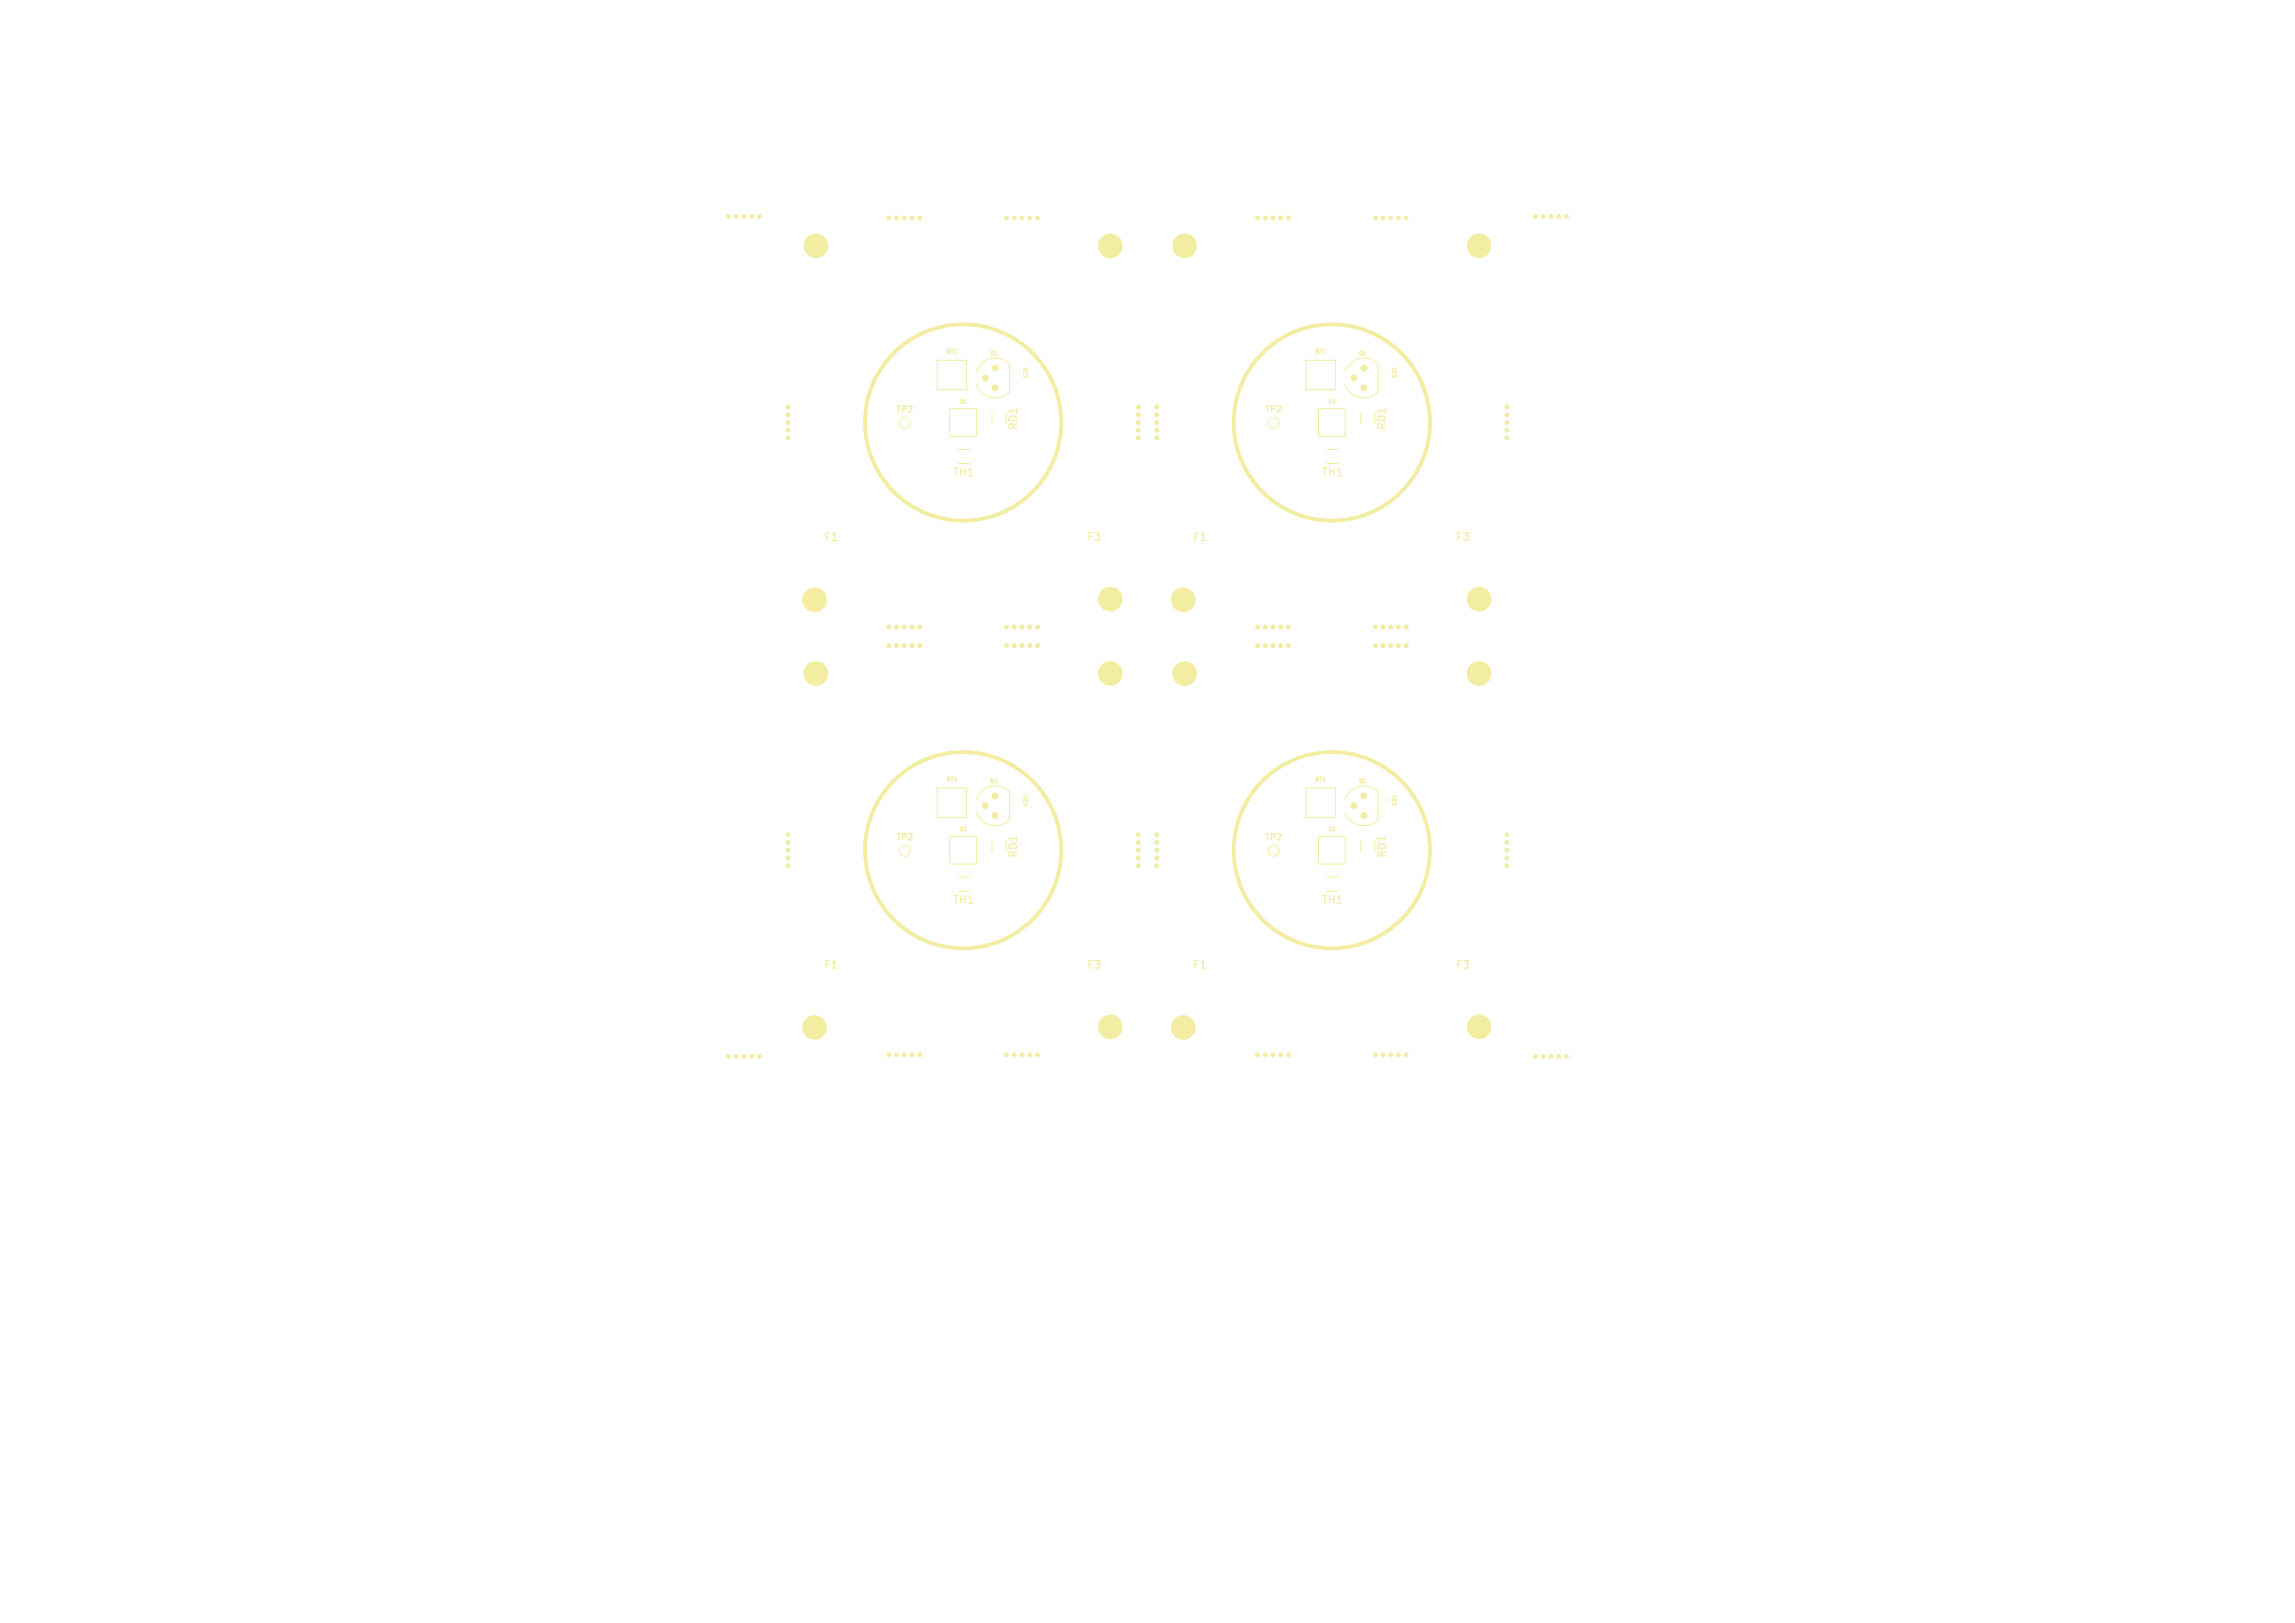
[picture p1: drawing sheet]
<svg xmlns="http://www.w3.org/2000/svg" width="297mm" height="210mm" viewBox="0 0 297 210" stroke-linecap="round" stroke-linejoin="round" font-family="sans-serif">
<defs><g id="words">
<g font-size="1.4" fill="#f2eda1">
<text x="131.8" y="55.8" transform="rotate(-90 131.8 55.8)">RD1</text>
<text x="179.6" y="55.8" transform="rotate(-90 179.6 55.8)">RD1</text>
<text x="123.2" y="61.8">TH1</text>
<text x="170.9" y="61.8">TH1</text>
<text x="106.5" y="70.2">F1</text>
<text x="140.6" y="70.2">F3</text>
<text x="154.3" y="70.2">F1</text>
<text x="188.3" y="70.2">F3</text>
<text x="131.8" y="111.1" transform="rotate(-90 131.8 111.1)">RD1</text>
<text x="179.6" y="111.1" transform="rotate(-90 179.6 111.1)">RD1</text>
<text x="123.2" y="117.2">TH1</text>
<text x="170.9" y="117.2">TH1</text>
<text x="106.5" y="125.5">F1</text>
<text x="140.6" y="125.5">F3</text>
<text x="154.3" y="125.5">F1</text>
<text x="188.3" y="125.5">F3</text>
</g>
<g font-size="1.1" fill="#f2eda1">
<text x="115.9" y="53.6">TP2</text>
<text x="163.6" y="53.6">TP2</text>
<text x="115.9" y="108.9">TP2</text>
<text x="163.6" y="108.9">TP2</text>
</g>
<g font-size=".7" fill="#f2eda1">
<text x="122.4" y="45.9">BT1</text>
<text x="128" y="46.2">Q1</text>
<text x="170.1" y="45.9">BT1</text>
<text x="175.7" y="46.2">Q1</text>
<text x="124.1" y="52.4">D1</text>
<text x="133.2" y="49" transform="rotate(-90 133.2 49)">CD1</text>
<text x="171.8" y="52.4">D1</text>
<text x="180.9" y="49" transform="rotate(-90 180.9 49)">CD1</text>
<text x="122.4" y="101.3">BT1</text>
<text x="128" y="101.5">Q1</text>
<text x="170.1" y="101.3">BT1</text>
<text x="175.7" y="101.5">Q1</text>
<text x="124.1" y="107.7">D1</text>
<text x="133.2" y="104.4" transform="rotate(-90 133.2 104.4)">CD1</text>
<text x="171.8" y="107.7">D1</text>
<text x="180.9" y="104.4" transform="rotate(-90 180.9 104.4)">CD1</text>
</g>
</g></defs>
<g fill="none" stroke="#f2eda1" stroke-width=".5">
<circle cx="124.6" cy="54.7" r="12.7"/>
<circle cx="172.4" cy="54.7" r="12.7"/>
<circle cx="124.6" cy="110" r="12.7"/>
<circle cx="172.4" cy="110" r="12.7"/>
</g>
<g fill="none" stroke="#f2eda1" stroke-width=".13">
<path d="M121.3 46.6h3.8v3.8h-3.8zM122.9 52.9h3.5v3.6h-3.5zM124 58.2h1.4M124 60h1.4M126.3 49.7a2.58 2.58 0 0 0 4.3 1M128.4 53.4v1.5M128.8 46h.3M130.2 53.4v1.5M130.6 47.1a2.57 2.57 0 0 0-4.3 1M130.6 47.1v3.6M131.2 48.1v.2M131.9 48.1v.2"/>
<path d="M133 47.5v.3M169 46.6h3.8v3.8h-3.8zM170.6 52.9h3.5v3.6h-3.5zM171.7 58.2h1.4M171.7 60h1.4M174 49.7a2.58 2.58 0 0 0 4.3 1M176.1 53.4v1.5M176.5 46h.3M177.9 53.4v1.5M178.3 47.1a2.57 2.57 0 0 0-4.3 1M178.3 47.1v3.6M178.9 48.1v.2"/>
<path d="M179.7 48.1v.2M180.7 47.5v.3M121.3 102h3.8v3.8h-3.8zM122.9 108.2h3.5v3.6h-3.5zM124 113.5h1.4M124 115.3h1.4M126.3 105.1a2.58 2.58 0 0 0 4.3 1M128.4 108.8v1.4M128.8 101.3h.3M130.2 108.8v1.4M130.6 102.4a2.57 2.57 0 0 0-4.3 1.1M130.6 102.4v3.6"/>
<path d="M131.2 103.4v.2M131.9 103.4v.2M133 102.9v.3M169 102h3.8v3.8h-3.8zM170.6 108.2h3.5v3.6h-3.5zM171.7 113.5h1.4M171.7 115.3h1.4M174 105.1a2.58 2.58 0 0 0 4.3 1M176.1 108.8v1.4M176.5 101.3h.3M177.9 108.8v1.4M178.3 102.4a2.57 2.57 0 0 0-4.3 1.1"/>
<path d="M178.3 102.4v3.6M178.9 103.4v.2M179.7 103.4v.2M180.7 102.9v.3"/>
<circle cx="117.1" cy="54.7" r=".7"/>
<circle cx="164.8" cy="54.7" r=".7"/>
<circle cx="117.1" cy="110.1" r=".7"/>
<circle cx="164.8" cy="110.1" r=".7"/>
</g>
<g fill="#f2eda1" stroke="#f2eda1" stroke-width=".13">
<circle cx="119" cy="81.1" r=".25"/>
<circle cx="147.3" cy="112" r=".25"/>
<circle cx="130.3" cy="81.1" r=".25"/>
<circle cx="164.7" cy="81.1" r=".25"/>
<circle cx="195" cy="53.7" r=".25"/>
<circle cx="191.4" cy="77.5" r="1.52"/>
<circle cx="118" cy="136.5" r=".25"/>
<circle cx="195" cy="112" r=".25"/>
<circle cx="102" cy="55.7" r=".25"/>
<circle cx="118" cy="28.2" r=".25"/>
<circle cx="149.7" cy="53.7" r=".25"/>
<circle cx="115" cy="83.5" r=".25"/>
<circle cx="162.7" cy="28.2" r=".25"/>
<circle cx="115" cy="136.5" r=".25"/>
<circle cx="195" cy="54.7" r=".25"/>
<circle cx="147.3" cy="108" r=".25"/>
<circle cx="134.3" cy="136.5" r=".25"/>
<circle cx="180" cy="83.5" r=".25"/>
<circle cx="115" cy="81.1" r=".25"/>
<circle cx="165.7" cy="28.2" r=".25"/>
<circle cx="149.7" cy="112" r=".25"/>
<circle cx="147.3" cy="109" r=".25"/>
<circle cx="165.7" cy="81.1" r=".25"/>
<circle cx="132.3" cy="81.1" r=".25"/>
<circle cx="153.3" cy="87.1" r="1.52"/>
<circle cx="164.7" cy="136.5" r=".25"/>
<circle cx="147.3" cy="56.7" r=".25"/>
<circle cx="163.7" cy="28.2" r=".25"/>
<circle cx="128.8" cy="50.2" r=".38"/>
<circle cx="127.5" cy="48.9" r=".38"/>
<circle cx="128.8" cy="47.6" r=".38"/>
<circle cx="176.5" cy="50.2" r=".37"/>
<circle cx="175.2" cy="48.9" r=".37"/>
<circle cx="176.5" cy="47.6" r=".37"/>
<circle cx="119" cy="28.2" r=".25"/>
<circle cx="166.7" cy="81.1" r=".25"/>
<circle cx="149.7" cy="109" r=".25"/>
<circle cx="164.7" cy="28.2" r=".25"/>
<circle cx="118" cy="81.1" r=".25"/>
<circle cx="134.3" cy="83.5" r=".25"/>
<circle cx="105.4" cy="132.9" r="1.52"/>
<circle cx="133.3" cy="136.5" r=".25"/>
<circle cx="149.7" cy="52.7" r=".25"/>
<circle cx="105.6" cy="31.8" r="1.52"/>
<circle cx="202.7" cy="136.7" r=".25"/>
<circle cx="200.7" cy="136.7" r=".25"/>
<circle cx="165.7" cy="83.5" r=".25"/>
<circle cx="180" cy="28.2" r=".25"/>
<circle cx="96.3" cy="28" r=".25"/>
<circle cx="179" cy="81.1" r=".25"/>
<circle cx="115" cy="28.2" r=".25"/>
<circle cx="195" cy="109" r=".25"/>
<circle cx="147.3" cy="54.7" r=".25"/>
<circle cx="178" cy="81.1" r=".25"/>
<circle cx="128.8" cy="105.5" r=".38"/>
<circle cx="127.5" cy="104.2" r=".38"/>
<circle cx="128.8" cy="103" r=".38"/>
<circle cx="191.4" cy="132.9" r="1.52"/>
<circle cx="131.3" cy="83.5" r=".25"/>
<circle cx="97.3" cy="28" r=".25"/>
<circle cx="195" cy="110" r=".25"/>
<circle cx="149.7" cy="54.7" r=".25"/>
<circle cx="201.7" cy="136.7" r=".25"/>
<circle cx="132.3" cy="28.2" r=".25"/>
<circle cx="147.3" cy="55.7" r=".25"/>
<circle cx="178" cy="83.5" r=".25"/>
<circle cx="163.7" cy="81.1" r=".25"/>
<circle cx="130.3" cy="83.5" r=".25"/>
<circle cx="102" cy="111" r=".25"/>
<circle cx="102" cy="53.7" r=".25"/>
<circle cx="166.7" cy="136.5" r=".25"/>
<circle cx="98.3" cy="136.7" r=".25"/>
<circle cx="181" cy="81.1" r=".25"/>
<circle cx="143.7" cy="77.5" r="1.52"/>
<circle cx="134.3" cy="28.2" r=".25"/>
<circle cx="147.3" cy="53.7" r=".25"/>
<circle cx="119" cy="83.5" r=".25"/>
<circle cx="102" cy="108" r=".25"/>
<circle cx="143.7" cy="87.1" r="1.52"/>
<circle cx="195" cy="111" r=".25"/>
<circle cx="117" cy="28.2" r=".25"/>
<circle cx="102" cy="54.7" r=".25"/>
<circle cx="163.7" cy="83.5" r=".25"/>
<circle cx="131.3" cy="28.2" r=".25"/>
<circle cx="181" cy="136.5" r=".25"/>
<circle cx="201.7" cy="28" r=".25"/>
<circle cx="132.3" cy="136.5" r=".25"/>
<circle cx="198.7" cy="136.7" r=".25"/>
<circle cx="179" cy="136.5" r=".25"/>
<circle cx="153.1" cy="132.9" r="1.52"/>
<circle cx="116" cy="81.1" r=".25"/>
<circle cx="116" cy="28.2" r=".25"/>
<circle cx="179" cy="83.5" r=".25"/>
<circle cx="166.7" cy="83.5" r=".25"/>
<circle cx="130.3" cy="136.5" r=".25"/>
<circle cx="102" cy="56.7" r=".25"/>
<circle cx="147.3" cy="52.7" r=".25"/>
<circle cx="94.3" cy="136.7" r=".25"/>
<circle cx="200.7" cy="28" r=".25"/>
<circle cx="166.7" cy="28.2" r=".25"/>
<circle cx="182" cy="28.2" r=".25"/>
<circle cx="199.7" cy="28" r=".25"/>
<circle cx="179" cy="28.2" r=".25"/>
<circle cx="130.3" cy="28.2" r=".25"/>
<circle cx="165.7" cy="136.5" r=".25"/>
<circle cx="164.7" cy="83.5" r=".25"/>
<circle cx="133.3" cy="83.5" r=".25"/>
<circle cx="191.4" cy="87.1" r="1.52"/>
<circle cx="105.6" cy="87.1" r="1.52"/>
<circle cx="116" cy="136.5" r=".25"/>
<circle cx="134.3" cy="81.1" r=".25"/>
<circle cx="153.1" cy="77.6" r="1.52"/>
<circle cx="97.3" cy="136.7" r=".25"/>
<circle cx="119" cy="136.5" r=".25"/>
<circle cx="102" cy="109" r=".25"/>
<circle cx="149.7" cy="56.7" r=".25"/>
<circle cx="131.3" cy="81.1" r=".25"/>
<circle cx="199.7" cy="136.7" r=".25"/>
<circle cx="96.3" cy="136.7" r=".25"/>
<circle cx="95.3" cy="28" r=".25"/>
<circle cx="162.7" cy="83.5" r=".25"/>
<circle cx="102" cy="52.7" r=".25"/>
<circle cx="102" cy="110" r=".25"/>
<circle cx="162.7" cy="81.1" r=".25"/>
<circle cx="94.3" cy="28" r=".25"/>
<circle cx="195" cy="108" r=".25"/>
<circle cx="202.7" cy="28" r=".25"/>
<circle cx="98.3" cy="28" r=".25"/>
<circle cx="143.7" cy="31.8" r="1.52"/>
<circle cx="133.3" cy="28.2" r=".25"/>
<circle cx="147.3" cy="110" r=".25"/>
<circle cx="117" cy="136.5" r=".25"/>
<circle cx="143.7" cy="132.9" r="1.52"/>
<circle cx="182" cy="83.5" r=".25"/>
<circle cx="163.7" cy="136.5" r=".25"/>
<circle cx="176.5" cy="105.5" r=".37"/>
<circle cx="175.2" cy="104.2" r=".37"/>
<circle cx="176.5" cy="103" r=".37"/>
<circle cx="95.3" cy="136.7" r=".25"/>
<circle cx="117" cy="81.1" r=".25"/>
<circle cx="195" cy="56.7" r=".25"/>
<circle cx="149.7" cy="55.7" r=".25"/>
<circle cx="198.7" cy="28" r=".25"/>
<circle cx="118" cy="83.5" r=".25"/>
<circle cx="131.3" cy="136.5" r=".25"/>
<circle cx="195" cy="52.7" r=".25"/>
<circle cx="105.4" cy="77.6" r="1.52"/>
<circle cx="149.7" cy="108" r=".25"/>
<circle cx="117" cy="83.5" r=".25"/>
<circle cx="133.3" cy="81.1" r=".25"/>
<circle cx="181" cy="83.5" r=".25"/>
<circle cx="147.3" cy="111" r=".25"/>
<circle cx="180" cy="81.1" r=".25"/>
<circle cx="181" cy="28.2" r=".25"/>
<circle cx="178" cy="136.5" r=".25"/>
<circle cx="149.7" cy="110" r=".25"/>
<circle cx="180" cy="136.5" r=".25"/>
<circle cx="162.7" cy="136.5" r=".25"/>
<circle cx="132.3" cy="83.5" r=".25"/>
<circle cx="149.7" cy="111" r=".25"/>
<circle cx="153.3" cy="31.8" r="1.52"/>
<circle cx="178" cy="28.2" r=".25"/>
<circle cx="191.4" cy="31.8" r="1.52"/>
<circle cx="182" cy="136.5" r=".25"/>
<circle cx="116" cy="83.5" r=".25"/>
<circle cx="182" cy="81.1" r=".25"/>
<circle cx="102" cy="112" r=".25"/>
<circle cx="195" cy="55.7" r=".25"/>
</g>
<use href="#words"/>
</svg>
